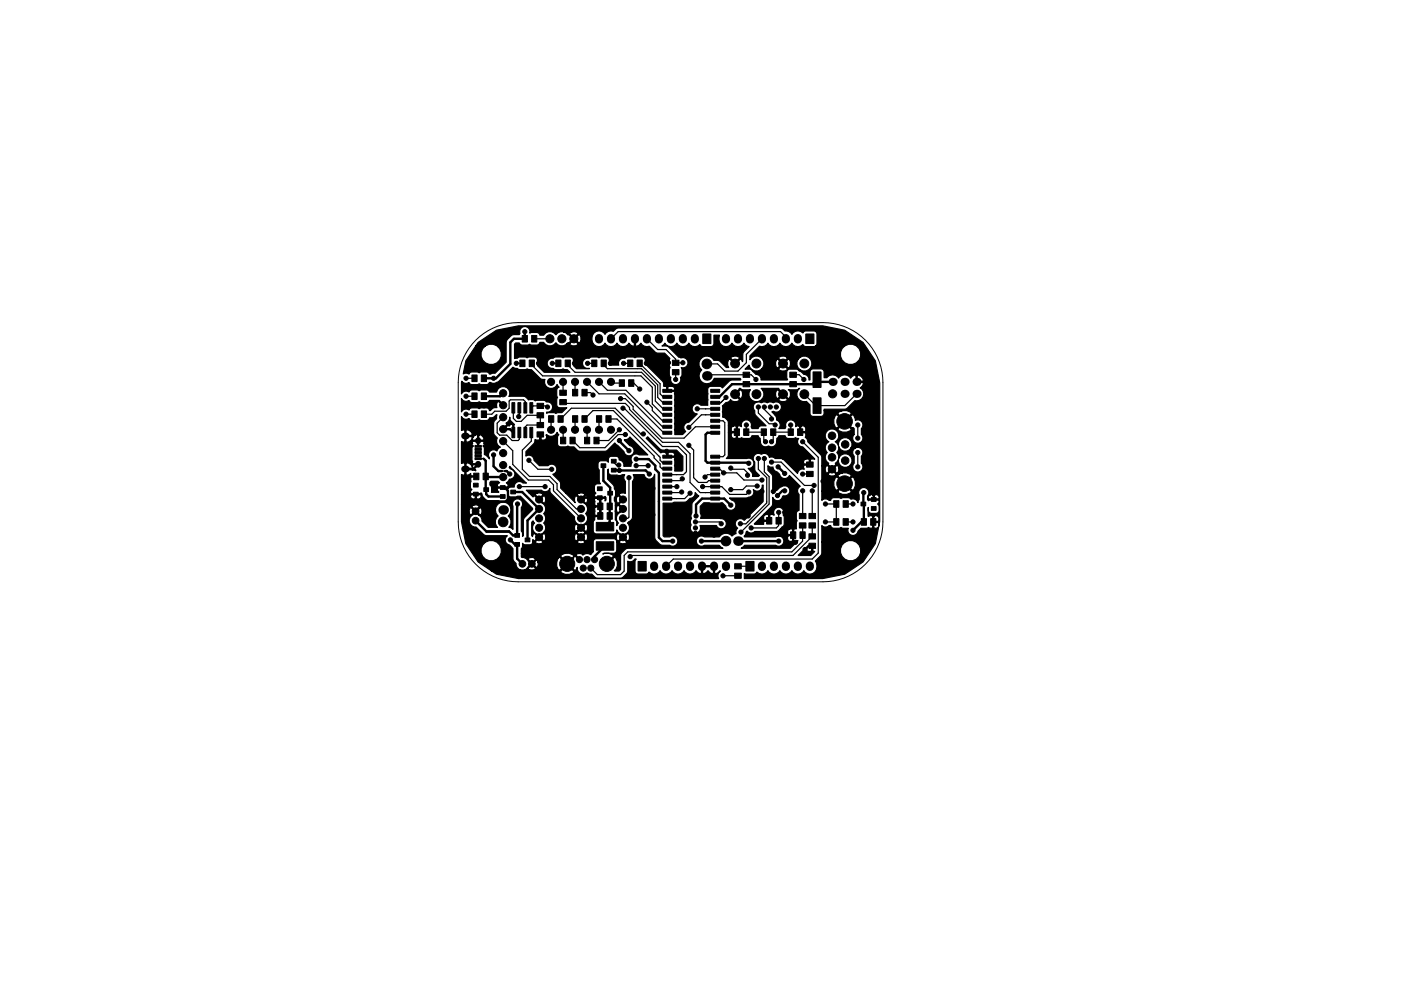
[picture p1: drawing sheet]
<svg xmlns="http://www.w3.org/2000/svg" width="297mm" height="210mm" viewBox="0 0 297 210" stroke-linecap="round" stroke-linejoin="round" font-family="sans-serif">
<path d="M100.9 72.2a12.7 12.7 0 0 1 9-3.8h64.6a12.7 12.7 0 0 1 12.7 12.7v29.6a12.7 12.7 0 0 1-12.7 12.7h-64.6a12.7 12.7 0 0 1-12.7-12.7v-29.6a12.7 12.7 0 0 1 3.7-8.9z" fill="none" stroke="#000" stroke-width=".21"/>
<path d="M101.4 93.4v.2M101.4 98.4v.2" fill="none" stroke="#000" stroke-width="1.3"/>
<g fill="#000" stroke="#000" stroke-width=".21">
<path d="M110.7 71.2h1.1v1.4h-1.1zM110.2 76.4h1.1v1.4h-1.1zM112.7 71.2h1.1v1.4h-1.1zM112.2 76.4h1.1v1.4h-1.1zM117.8 76.4h1.1v1.4h-1.1zM119.8 76.4h1.1v1.4h-1.1zM125.5 76.4h1.1v1.4h-1.1zM127.4 76.4h1.1v1.4h-1.1zM133.1 76.4h1.1v1.4h-1.1zM135.1 76.4h1.1v1.4h-1.1zM142.6 78.4h1.4v1.1h-1.4zM142.6 76.4h1.4v1.1h-1.4z"/>
<path d="M149 70.9h1.7v2h-1.7zM170.8 70.9h1.8v2h-1.8zM100.1 87.2h1.1v1.4h-1.1zM100.1 83.4h1.1v1.4h-1.1zM100.1 79.6h1.1v1.4h-1.1zM102 87.2h1.1v1.4h-1.1zM102 83.4h1.1v1.4h-1.1zM102 79.6h1.1v1.4h-1.1zM100.7 95.8h1.4v.4h-1.4zM100.7 95.2h1.4v.4h-1.4zM100.7 94.5h1.4v.4h-1.4zM100.7 96.5h1.4v.4h-1.4z"/>
<path d="M100.7 97.1h1.4v.4h-1.4zM108.5 90.7h.6v2.2h-.6zM108.5 85.4h.6v2.2h-.6zM109.8 90.7h.6v2.2h-.6zM109.8 85.4h.6v2.2h-.6zM111.1 90.7h.6v2.2h-.6zM111.1 85.4h.6v2.2h-.6zM112.3 90.7h.7v2.2h-.7zM112.3 85.4h.7v2.2h-.7zM113.9 87.6h1.4v1.1h-1.4zM113.9 85.6h1.4v1.1h-1.4zM113.9 91.6h1.4v1.1h-1.4z"/>
<path d="M113.9 89.6h1.4v1.1h-1.4zM116.3 88.2h1.1v1.4h-1.1zM118.3 88.2h1.1v1.4h-1.1zM118.7 82.8h1.4v1.1h-1.4zM118.7 84.8h1.4v1.1h-1.4zM118.8 92.8h1.1v1.4h-1.1zM120.8 92.8h1.1v1.4h-1.1zM121.4 82.6h1.1v1.4h-1.1zM121.4 88.2h1.1v1.4h-1.1zM123.4 82.6h1.1v1.4h-1.1zM123.4 88.2h1.1v1.4h-1.1zM123.9 92.8h1.1v1.4h-1.1z"/>
<path d="M125.9 92.8h1.1v1.4h-1.1zM126.5 88.2h1.1v1.4h-1.1zM127.4 98.4h1v.8h-1zM128.5 88.2h1.1v1.4h-1.1zM129.6 99.4h1v.8h-1zM129.6 97.4h1v.8h-1zM131.3 80.6h1.1v1.4h-1.1zM133.3 80.6h1.1v1.4h-1.1zM140.5 99.1h1.9v.7h-1.9zM140.5 97.8h1.9v.7h-1.9zM140.5 96.6h1.9v.6h-1.9zM140.5 91.5h1.9v.6h-1.9z"/>
<path d="M140.5 90.2h1.9v.7h-1.9zM140.5 89h1.9v.6h-1.9zM140.5 87.7h1.9v.6h-1.9zM140.5 86.4h1.9v.7h-1.9zM140.5 85.1h1.9v.7h-1.9zM140.5 83.9h1.9v.6h-1.9zM140.5 82.6h1.9v.6h-1.9zM150.7 96.6h1.9v.6h-1.9zM150.7 97.8h1.9v.7h-1.9zM150.7 99.1h1.9v.7h-1.9zM150.7 82.6h1.9v.6h-1.9zM150.7 83.9h1.9v.6h-1.9z"/>
<path d="M150.7 85.1h1.9v.7h-1.9zM150.7 86.4h1.9v.7h-1.9zM150.7 87.7h1.9v.6h-1.9zM150.7 89h1.9v.6h-1.9zM150.7 90.2h1.9v.7h-1.9zM150.7 91.5h1.9v.6h-1.9zM155.7 91h1.1v1.4h-1.1zM157.7 91h1.1v1.4h-1.1zM157.5 81h1.4v1.1h-1.4zM157.5 79h1.4v1.1h-1.4zM161.4 91h1.1v1.4h-1.1zM163.4 91h1.1v1.4h-1.1z"/>
<path d="M167.1 91h1.1v1.4h-1.1zM167.4 81h1.4v1.1h-1.4zM167.4 79h1.4v1.1h-1.4zM169.1 91h1.1v1.4h-1.1zM171 98h1.4v1.1h-1.4zM172.4 84.4h1.7v3.3h-1.7zM172.4 78.9h1.7v3.3h-1.7zM100.4 102.5h1v.8h-1zM100.4 104.4h1v.8h-1zM100.4 100.4h1.1v1.4h-1.1zM102.4 100.4h1.1v1.4h-1.1zM102.6 103.5h1v.8h-1z"/>
<path d="M106.1 103h1v.8h-1zM106.1 104.9h1v.8h-1zM108.3 104h1v.8h-1zM109.1 113.2h1v.8h-1zM109.1 115.1h1v.8h-1zM111.3 114.1h1v.8h-1zM126.4 114.9h3.7v1.8h-3.7zM126.4 110.8h3.7v1.8h-3.7zM126.7 103.3h1v.8h-1zM126.7 105.2h1v.8h-1zM126.7 108.8h1.1v1.4h-1.1zM126.7 106.7h1.1v1.4h-1.1z"/>
<path d="M128.7 108.8h1.1v1.4h-1.1zM128.7 106.7h1.1v1.4h-1.1zM128.9 104.2h1v.8h-1zM140.5 105.5h1.9v.6h-1.9zM140.5 104.2h1.9v.6h-1.9zM140.5 102.9h1.9v.7h-1.9zM140.5 101.7h1.9v.6h-1.9zM140.5 100.4h1.9v.6h-1.9zM150.7 100.4h1.9v.6h-1.9zM150.7 101.7h1.9v.6h-1.9zM150.7 102.9h1.9v.7h-1.9zM150.7 104.2h1.9v.6h-1.9z"/>
<path d="M150.7 105.5h1.9v.6h-1.9zM155.8 119.6h1.4v1.1h-1.4zM162.5 109.8h1.1v1.4h-1.1zM164.5 109.8h1.1v1.4h-1.1zM167.6 112.8h1.1v1.4h-1.1zM169.6 112.8h1.1v1.4h-1.1zM169.5 110.9h1.4v1.1h-1.4zM169.5 108.9h1.4v1.1h-1.4zM171.5 108.9h1.4v1.1h-1.4zM171.5 110.9h1.4v1.1h-1.4zM171.5 113.3h1.4v1.1h-1.4zM171.5 115.3h1.4v1.1h-1.4z"/>
<path d="M171 100h1.4v1.1h-1.4zM176.8 106.2h1.1v1.4h-1.1zM176.8 110h1.1v1.4h-1.1zM178.8 106.2h1.1v1.4h-1.1zM178.8 110h1.1v1.4h-1.1zM182.5 106.5h1.1v.8h-1.1zM182.6 110h1.1v1.4h-1.1zM184.6 110h1.1v1.4h-1.1zM184.7 107.5h1.1v.8h-1.1zM184.7 105.6h1.1v.8h-1.1zM135.3 119.1h1.7v2.1h-1.7zM155.8 121.6h1.4v1.1h-1.4z"/>
<path d="M158.1 119.1h1.8v2.1h-1.8z"/>
<circle cx="109.5" cy="77.1" r=".44"/>
<circle cx="111.3" cy="70.4" r=".44"/>
<circle cx="114.2" cy="77.1" r=".44"/>
<circle cx="116.6" cy="71.9" r=".86"/>
<circle cx="117.1" cy="77.1" r=".44"/>
<circle cx="119.1" cy="71.9" r=".86"/>
<circle cx="121.7" cy="71.9" r=".86"/>
<circle cx="121.8" cy="77.1" r=".44"/>
<circle cx="124.6" cy="77.1" r=".44"/>
<circle cx="129.4" cy="77.1" r=".44"/>
<circle cx="132.2" cy="77.1" r=".44"/>
<circle cx="137" cy="77.1" r=".44"/>
<circle cx="141.7" cy="77" r=".44"/>
<circle cx="144.8" cy="77" r=".44"/>
<circle cx="149.9" cy="77.2" r="1.02"/>
<circle cx="155.9" cy="77.1" r=".94"/>
<circle cx="160.4" cy="77.1" r=".94"/>
<circle cx="166" cy="77.1" r=".94"/>
<circle cx="170.5" cy="77.1" r=".94"/>
<circle cx="98.8" cy="84.1" r=".44"/>
<circle cx="98.8" cy="80.3" r=".44"/>
<circle cx="98.8" cy="87.9" r=".44"/>
<circle cx="102.6" cy="82.2" r=".44"/>
<circle cx="102.6" cy="86.1" r=".44"/>
<circle cx="104.6" cy="96.5" r=".44"/>
<circle cx="104.6" cy="80.3" r=".44"/>
<circle cx="106.7" cy="98.7" r=".76"/>
<circle cx="106.7" cy="93.6" r=".76"/>
<circle cx="106.7" cy="83.4" r=".76"/>
<circle cx="106.7" cy="86" r=".76"/>
<circle cx="106.7" cy="96.1" r=".76"/>
<circle cx="106.7" cy="88.5" r=".76"/>
<circle cx="106.7" cy="91.1" r=".76"/>
<circle cx="110" cy="88.4" r=".44"/>
<circle cx="112.1" cy="97.7" r=".44"/>
<circle cx="114.6" cy="98" r=".44"/>
<circle cx="116.1" cy="86.4" r=".44"/>
<circle cx="116.8" cy="91.2" r=".75"/>
<circle cx="116.8" cy="81" r=".75"/>
<circle cx="117" cy="99.6" r=".44"/>
<circle cx="119.4" cy="91.2" r=".75"/>
<circle cx="119.4" cy="81" r=".75"/>
<circle cx="121.9" cy="91.2" r=".75"/>
<circle cx="121.9" cy="81" r=".75"/>
<circle cx="122.3" cy="99.7" r=".44"/>
<circle cx="124.5" cy="91.2" r=".75"/>
<circle cx="124.5" cy="81" r=".75"/>
<circle cx="125.7" cy="83.8" r=".44"/>
<circle cx="127" cy="81" r=".75"/>
<circle cx="127" cy="91.2" r=".75"/>
<circle cx="129.5" cy="91.2" r=".75"/>
<circle cx="129.5" cy="81" r=".75"/>
<circle cx="131.2" cy="98.7" r=".44"/>
<circle cx="131.3" cy="99.8" r=".44"/>
<circle cx="131.3" cy="93.5" r=".44"/>
<circle cx="131.3" cy="91.2" r=".44"/>
<circle cx="131.6" cy="84.6" r=".44"/>
<circle cx="132.1" cy="86.6" r=".44"/>
<circle cx="132.6" cy="92.2" r=".44"/>
<circle cx="133.4" cy="95.6" r=".44"/>
<circle cx="134.9" cy="97.4" r=".44"/>
<circle cx="134.9" cy="98.8" r=".44"/>
<circle cx="135.6" cy="82.5" r=".44"/>
<circle cx="136.4" cy="92.1" r=".44"/>
<circle cx="137.2" cy="85.3" r=".44"/>
<circle cx="137.4" cy="98.8" r=".44"/>
<circle cx="141.4" cy="95.8" r=".44"/>
<circle cx="143.3" cy="80.5" r=".44"/>
<circle cx="146.1" cy="90.7" r=".44"/>
<circle cx="146.1" cy="94.5" r=".44"/>
<circle cx="147.8" cy="86.7" r=".44"/>
<circle cx="153.9" cy="84.3" r=".44"/>
<circle cx="154.9" cy="99.3" r=".44"/>
<circle cx="155.9" cy="83.6" r=".94"/>
<circle cx="156.8" cy="96" r=".44"/>
<circle cx="158.2" cy="90.2" r=".44"/>
<circle cx="158.8" cy="98.3" r=".44"/>
<circle cx="160.3" cy="80.5" r=".44"/>
<circle cx="160.4" cy="83.6" r=".94"/>
<circle cx="160.8" cy="86.4" r=".44"/>
<circle cx="160.8" cy="97.3" r=".44"/>
<circle cx="162.1" cy="97.3" r=".44"/>
<circle cx="162.1" cy="86.4" r=".44"/>
<circle cx="162.3" cy="93.7" r=".44"/>
<circle cx="163.3" cy="86.4" r=".44"/>
<circle cx="163.6" cy="98" r=".44"/>
<circle cx="163.6" cy="88.9" r=".44"/>
<circle cx="163.6" cy="93.7" r=".44"/>
<circle cx="164.3" cy="90.2" r=".44"/>
<circle cx="164.6" cy="86.4" r=".44"/>
<circle cx="165" cy="99.1" r=".44"/>
<circle cx="165.2" cy="93.5" r=".44"/>
<circle cx="166" cy="83.6" r=".94"/>
<circle cx="167.6" cy="90.2" r=".44"/>
<circle cx="170.2" cy="93.7" r=".44"/>
<circle cx="170.4" cy="80.5" r=".44"/>
<circle cx="170.5" cy="83.6" r=".94"/>
<circle cx="176.4" cy="92.5" r=".79"/>
<circle cx="176.4" cy="97" r=".79"/>
<circle cx="176.4" cy="99.6" r=".79"/>
<circle cx="176.4" cy="95" r=".79"/>
<circle cx="176.5" cy="83.6" r=".86"/>
<circle cx="179.1" cy="89.4" r="1.65"/>
<circle cx="179.2" cy="94.3" r=".79"/>
<circle cx="179.2" cy="97.7" r=".79"/>
<circle cx="181.9" cy="99.1" r=".44"/>
<circle cx="181.9" cy="90.2" r=".44"/>
<circle cx="181.9" cy="93" r=".44"/>
<circle cx="181.9" cy="96" r=".44"/>
<circle cx="100.8" cy="110.5" r=".71"/>
<circle cx="100.8" cy="108.5" r=".71"/>
<circle cx="106.7" cy="110.7" r="1.02"/>
<circle cx="106.7" cy="101.2" r=".76"/>
<circle cx="108.1" cy="100.6" r=".44"/>
<circle cx="108.2" cy="114.5" r=".44"/>
<circle cx="109.7" cy="106.9" r=".44"/>
<circle cx="110.1" cy="103.2" r=".44"/>
<circle cx="110.8" cy="119.6" r=".71"/>
<circle cx="112.8" cy="119.6" r=".71"/>
<circle cx="114.3" cy="112" r=".75"/>
<circle cx="114.3" cy="108" r=".75"/>
<circle cx="114.3" cy="110" r=".75"/>
<circle cx="114.3" cy="114" r=".75"/>
<circle cx="114.3" cy="106" r=".75"/>
<circle cx="115.6" cy="103.2" r=".44"/>
<circle cx="120.3" cy="119.6" r="1.6"/>
<circle cx="122.9" cy="118.7" r=".65"/>
<circle cx="123.2" cy="112" r=".75"/>
<circle cx="123.2" cy="108" r=".75"/>
<circle cx="123.2" cy="110" r=".75"/>
<circle cx="123.2" cy="114" r=".75"/>
<circle cx="123.2" cy="106" r=".75"/>
<circle cx="124.5" cy="118.7" r=".65"/>
<circle cx="126.1" cy="118.7" r=".65"/>
<circle cx="128.7" cy="119.6" r="1.6"/>
<circle cx="132.1" cy="112" r=".75"/>
<circle cx="132.1" cy="108" r=".75"/>
<circle cx="132.1" cy="110" r=".75"/>
<circle cx="132.1" cy="114" r=".75"/>
<circle cx="132.1" cy="106" r=".75"/>
<circle cx="133.4" cy="101.3" r=".44"/>
<circle cx="133.6" cy="118.1" r=".44"/>
<circle cx="137.7" cy="100.6" r=".44"/>
<circle cx="138.4" cy="109.2" r=".44"/>
<circle cx="138.4" cy="103.6" r=".44"/>
<circle cx="142.6" cy="114.8" r=".44"/>
<circle cx="143.5" cy="103.2" r=".44"/>
<circle cx="144.5" cy="104.4" r=".44"/>
<circle cx="144.7" cy="101.6" r=".44"/>
<circle cx="146.3" cy="104.6" r=".44"/>
<circle cx="147.4" cy="110.7" r=".44"/>
<circle cx="147.4" cy="113.2" r=".44"/>
<circle cx="147.4" cy="112" r=".44"/>
<circle cx="147.6" cy="109.5" r=".44"/>
<circle cx="148.7" cy="114.8" r=".44"/>
<circle cx="149" cy="103.2" r=".44"/>
<circle cx="149.5" cy="101.2" r=".44"/>
<circle cx="151.4" cy="113.5" r=".44"/>
<circle cx="152.9" cy="111.1" r=".44"/>
<circle cx="153.4" cy="100.3" r=".44"/>
<circle cx="153.9" cy="114.8" r="1.02"/>
<circle cx="154.9" cy="103.9" r=".44"/>
<circle cx="154.9" cy="107.2" r=".44"/>
<circle cx="157" cy="111.1" r=".44"/>
<circle cx="157.1" cy="112.9" r=".44"/>
<circle cx="158.5" cy="100.8" r=".44"/>
<circle cx="158.6" cy="109.5" r=".44"/>
<circle cx="158.8" cy="104.4" r=".44"/>
<circle cx="159.3" cy="112" r=".44"/>
<circle cx="160.5" cy="103.1" r=".44"/>
<circle cx="161.5" cy="104.3" r=".44"/>
<circle cx="161.5" cy="101.8" r=".44"/>
<circle cx="164" cy="104.3" r=".44"/>
<circle cx="164.8" cy="105.2" r=".44"/>
<circle cx="165.1" cy="108.7" r=".44"/>
<circle cx="165.1" cy="114.8" r=".44"/>
<circle cx="166.4" cy="100.5" r=".44"/>
<circle cx="166.4" cy="102.6" r=".44"/>
<circle cx="166.4" cy="108.7" r=".44"/>
<circle cx="166.4" cy="104.1" r=".44"/>
<circle cx="168.7" cy="115.1" r=".44"/>
<circle cx="170.2" cy="100.6" r=".44"/>
<circle cx="170.2" cy="104.1" r=".44"/>
<circle cx="170.7" cy="116.6" r=".44"/>
<circle cx="172.2" cy="104.1" r=".44"/>
<circle cx="172.6" cy="103" r=".44"/>
<circle cx="174.5" cy="102.1" r=".44"/>
<circle cx="175" cy="110.7" r=".44"/>
<circle cx="175" cy="106.9" r=".44"/>
<circle cx="179.1" cy="102.6" r="1.65"/>
<circle cx="180.8" cy="112.5" r=".44"/>
<circle cx="180.8" cy="110.7" r=".44"/>
<circle cx="180.8" cy="106.9" r=".44"/>
<circle cx="183.1" cy="104.5" r=".44"/>
<circle cx="123.7" cy="120.5" r=".65"/>
<circle cx="125.3" cy="120.5" r=".65"/>
<circle cx="153.3" cy="122.2" r=".44"/>
</g>
<path d="M98.5 92.5h.4M98.5 99.5h.4" fill="none" stroke="#000" stroke-width="1.4"/>
<g fill="#000">
<circle cx="149.9" cy="79.8" r="1.02"/>
<circle cx="176.5" cy="81" r=".86"/>
<circle cx="179.1" cy="83.6" r=".86"/>
<circle cx="179.1" cy="81" r=".86"/>
<circle cx="181.6" cy="83.6" r=".86"/>
<circle cx="181.6" cy="81" r=".86"/>
<circle cx="106.7" cy="108.2" r="1.02"/>
<circle cx="156.5" cy="114.8" r="1.02"/>
</g>
<g fill="none" stroke="#000" stroke-width="1.7">
<path d="M127 71.7v.3M129.5 71.7v.3M132.1 71.7v.3M134.6 71.7v.3M137.2 71.7v.3M139.7 71.7v.3M142.2 71.7v.3M144.8 71.7v.3M147.3 71.7v.3M153.9 71.7v.3M156.5 71.7v.3M159 71.7v.3"/>
<path d="M161.5 71.7v.3M164.1 71.7v.3M166.6 71.7v.3M169.2 71.7v.3M138.7 120v.3M141.2 120v.3M143.8 120v.3M146.3 120v.3M148.8 120v.3M151.4 120v.3M153.9 120v.3M161.5 120v.3"/>
<path d="M164.1 120v.3M166.6 120v.3M169.2 120v.3M171.7 120v.3"/>
</g>
<g fill="none" stroke="#000" stroke-width=".51">
<path d="M111.3 70.4v1.5h-2.3l-.8 .7v4.6l-3 3.1h-2.6M101.4 98.5l-1 1h-1.7M101.4 93.5v.9M102.5 97.3l.5 .5 .1 7.1 .5 .4h3M104.6 96.5v2.4l1.1 1h.7M106.7 91.1h1.4l.7 .7M106.7 83.4l-.7 .7h-3.4M107.1 99.9h.3l.7 .7M114.6 92.2v5.8M127.9 98.8v3.2l1.5 1.5-.1 7.2-1 1M130.1 99.8h6.8l.8 .8M131.3 93.5l2 2.1"/>
<path d="M134.9 97.4h2.6l1.4 1.4v.8l.8 .7v13.7l.8 .8h2.1M141.4 95.8l.1 .1v1M151.6 91.8h-1.6l-.4 .4v5.6l.4 .4h8.6l.1 .1M165 99.1l1.4 1.4M173.3 81l-.5 .5M176.5 81h-2.8l-.5-.4-.9 .9h-17.1l-2.7 2.7h-.9M103 101.1l.1 .1h3.6l-.1-.1M106.6 103.4h.4l.7 .7v1.8l-.5 .5h-4.3l-2.1 2.1M108.2 114.5l1 1h.4v3l1.2 1.1M108.8 104.4h1.9l3.6 3.6-2.5 2.4v4.1M109.7 106.9l-.1 6.7h-.8l-.9-.8h-4.8l-2.3-2.3M123.2 106l.4-.4h3.6l.1 3.9"/>
<path d="M128.3 115.8l-2.2 2.2v.7M147.4 113.2h3.6l.4 .3M148.7 114.8h5.2M154.9 107.2l-1.4-1.4h-4.7l-1.2 1.3v2.4M156.5 114.8h8.6M161.5 104.3h-.3l-2.6 2.5v2.7M166.4 102.6h-.8l-1.6 1.7M166.4 104.1h-.5l-1.1 1.1M172.2 115.8h-.7l-.8 .8M183.1 104.5l.1 6.2h-.6l-1.8 1.8"/>
</g>
<g fill="none" stroke="#000" stroke-width=".25">
<path d="M109.5 77.1h1.3M111.3 70.4h.1M112.8 77.1v.3l2.3 2.4h20.8l2.4 2.4v3.5l2.3 2.3h.9M113.3 71.9h3.3M117.1 77.1h1.3M120.4 77.4l1.5 1.6h14.1l2.9 2.9v3.2l1.7 1.6h.9M120.4 77.1v.6M124.6 77.1h1.4M128 77.1v.3l.8 .8h7.2l3.4 3.5v2.6l1.2 1.2h.9M129.5 71.9l1.6-1.5h34.4l1.1 1.1v.4M132.2 77.1h1.4M135.6 77.7v-.6l4.4 4.3v2.2l.6 .6h.9"/>
<path d="M137.2 71.9l2.2 2.3h1.8l2.1 2v.8h1.5M137.2 71.9h.1M143.3 79v1.5M144.8 77h.1M149.9 79.8l.2-.3h9.2l1 1M150.4 79.5l-.3 .3M161.5 71.9l-3.3 3.3v1.8l-1.7 1.7h-2.8l-1.6-1.5h-2.2M168.1 79.5h1.3l1 1M98.8 87.9h1.8M98.8 84.1h1.8M98.8 80.3h1.8M101.4 97.3h1.1l.5 .5"/>
<path d="M101.4 94.4v.3M106.4 99.9h.7M106.7 93.6l2 2v2.9l3.3 3.3h4.3l1 1.1v1.2l5.9 5.9M106.7 93.6v.1M106.7 93.6h.4M106.7 83.4l-.7 .7M106.8 88.5l-1.4 1.3v2l.5 .5h1.5l1.2 1.2h1.3l.2-.3v-1.4M108.8 86.5v2.3l.7 .6h1l1.3-1.3h2.8v2.1h-2.9l-.3 .3v1.3M110.1 86.5v1.8l-.1 .1M111.4 86.5v-1.3l-.4-.4h-2.8l-.3 .3v1.5l-.6 .6h-2.4l-.6 .7h-1.7M112.1 97.7l1.9 1.9h3M112.6 91.8v1.8l-1.9 1.9v4.1l1.6 1.5h4.3l1.5 1.5v1.3l4.1 4.1h1"/>
<path d="M116.1 86.4l-.3-.3h-2.7l-.5 .4M116.9 88.9l-.1 2.3M119.1 88.9h-.2l2.2-2.3h9.3l5.5 5.5h.5M119.4 81v2.3M119.4 85.3l.3 .3h12.9l.9 .9v.4l7 6.9h3.4l2.4 2.5v6.1l2.2 2.1h3.1M119.4 91.2v2.3M121.9 81v2.3M121.9 88.9v2.3M123.9 83.3h1.3l.5 .5M124 88.9l1.7-1.8h4.3l10 9.9v.7l.5 .5h1M124.5 91.2v2.3M124.5 81l2.5 2.6h5.5l8.2 8.2h.8"/>
<path d="M127 88.9v2.3M127 81l1.8 1.8h3.9l7.8 7.7h1M127 88.9h.1M127.9 98.8l.4 .3M129 88.9h1.8l7.9 7.9v.3l1.3 1.3v.7l.3 .3h1.2M129.5 81l.3 .3h2M130.1 97.8v.3l.6 .6h.5M131.3 99.8h.1M131.3 91.2l-2.3 2.3h-2.5M131.6 84.6h1l1.6 1.6v.7l6.1 6.1h4.7l2.4-2.5h4.2M132.1 86.6h.2l8.2 8.1h3.3l1.7 1.8v3.6l-.6 .6h-3.4M132.6 92.2h-1.5l-2.8 2.8h-5.4l-1.5-1.5"/>
<path d="M133.8 81.3h.6l1.2 1.2M134.9 98.8h2.5M137.2 85.3l1.1 1.2v.6l2.2 2.2h1M146 94.5l1.1 1v5.8l1 1.1h1.8l.3-.4h1.4M147.8 86.7h3.8M151.6 89.3h1.7l.4 .4v6.8l-.4 .4h-1.7M151.6 99.4l.2 .2h.9l.7 .7h2.8l1.5 1.5h3.8M151.6 88h-2.9l-2.7 2.7M153.9 84.3l-1.1 1.2h-1.2M154.9 99.3l.3 .3h2.5l.8 .7v.5M158.2 90.2v1.5h3.7v1.7l.4 .3M158.2 81.5h.6"/>
<path d="M158.2 90.2h.1M160.8 97.3v2.3l1.8 1.7v5.4l-4.5 4.4h-1.1M160.8 86.4v1.2l2.3 2.3h1l.2 .3M162.1 86.4v.5l1.5 1.5v.5M162.1 97.3v2.8l1 1v5.8l-6 6M163.6 98h2l5 5h2M167.6 90.2h.1M167.7 90.2v1.5h-3.8v1.7l-.3 .3M168.1 81.5h.6M170.2 93.7l3.3 3.3v20.3l-1.3 1.3h-29.5l-1.5 1.5M173.2 86.3l.1 .3M173.3 81l-.5 .5"/>
<path d="M181.6 83.6l-2.5 2.5h-6.1l-2.5-2.5M181.9 90.2v2.8M181.9 96v3.1M103 103.8l.1 .1M106.6 101.1l.1 .1M106.6 103.4h.1M109.7 106.9l-.1 .1M110.1 103.2h5.5M127 109.5h.3M127.2 105.6l.1 .1M128.3 111.5v.2M129.4 104.6l-.1 .1"/>
<path d="M133.3 101.3v8.4l-.2 .3h-1M141.5 103.2h2M144.5 104.4l-.1 .1h-2.9M144.7 101.6l-.4 .4h-2.8M146.3 104.6l-1.1 1.2h-3.7M147.4 110.7h5.1l.4 .4M149 103.2h4l1.7 1.7h3.5l.5-.5M151.6 100.7h-1.6l-.5 .5M157.2 112.8h.1M160.5 103.1h-2.3l-.7 .8h-2.8M165.1 108.7v2.8l-.5 .5h-5.3M165.4 110l-.6 .5"/>
<path d="M168.2 113.5v1.1l.5 .5M170.2 111.5v3.3l-2.3 2.3h-34.8l-.8 .8v3.3l-.7 .7h-5l-1.3-1.4M170.2 104.1v5.4M171.7 100.6h-1.5M172.2 113.8h.1M172.2 113.8l-4.1 4.1h-34.2l-.3 .2M172.2 104.1v5.4M172.2 111.5v2.3M175 106.9h2.3v3.8h-2.3M179.3 110.7h1.5M179.3 106.9h1.5M182.6 110.7h.6"/>
<path d="M183.1 106.9l.1 .1M153.3 122.2h3.2M153.3 122.2h.1M156.5 120.1v.1M156.5 120.1h2.5"/>
</g>
<path d="M97.9 80.9a1.08 1.08 0 0 0 1.5 .2l.2 .3a2.17 2.17 0 0 0 1.8 .2l.2-.2a2.18 2.18 0 0 0 1.8 .2l.4-.5a1.74 1.74 0 0 0 2-.2l3-3 1 .3a2.17 2.17 0 0 0 1.8 .2l.2-.2 .9 .2 1.8 1.9 .3 .2h.8a1.39 1.39 0 0 0 .7 1.8 1.39 1.39 0 0 0 1.8-.7l.5 .6-.4 .1a2.17 2.17 0 0 0-.1 1.8l.1 .2a2.18 2.18 0 0 0-.1 1.8l.6 .4h1.5l-1.1 1h-.8a.64 .64 0 0 1-.9 0h-1.1l-.4 .2v-.3a1.1 1.1 0 0 0 1.3-1.1 1.1 1.1 0 0 0-1.4-1l-.5-.4h-1.4l-.4 .2-.5-.3-1 .1-.5-.6-.5-.2h-3.1a1.42 1.42 0 0 0-.7-2 1.42 1.42 0 0 0-1.9 1.1h-1.5l-.2-.3a2.17 2.17 0 0 0-1.8-.1l-.2 .1a2.18 2.18 0 0 0-1.8-.1l-.4 .4a1.07 1.07 0 0 0-1.6 .4zM101.4 72.7l3.9-2.6 4.6-1h64.5l4.7 1 3.9 2.6 2.6 3.9 .9 4.6v29.5l-.9 4.6-2.6 3.9-3.9 2.6-4.7 1h-16.6v-1.1l2.1 .1 .4-.2 .2-.2a1.46 1.46 0 0 0 2.3-.3 1.45 1.45 0 0 0 2.6 0 1.45 1.45 0 0 0 2.5 0 1.45 1.45 0 0 0 2.5 0 1.51 1.51 0 0 0 1.9 .6 1.51 1.51 0 0 0 .9-1.7l-.3-1 1.3-1.4v-2.6h4.9a2.18 2.18 0 0 0 0 3.6 2.18 2.18 0 0 0 3.4-1.3 2.18 2.18 0 0 0-2.6-2.6l-.8 .3h-4.9v-3.5l.2 .2a1.05 1.05 0 0 0 1.4-.2h.3l.4 .5a2.19 2.19 0 0 0 1.8-.1l.5 .2h1.1a1.09 1.09 0 0 0 .6 1.5 1.09 1.09 0 0 0 1.4-.9l.6-.6h1.2l.5-.2 .7 .2 .1-.2v-1h.3v1l.1 .2a.7 .7 0 0 0 .9-.5v-.6l-.1-.1h-1.2v-1.3l-.1-.2h.5l-.1 .2v1h.9l.1-.1-.1-.8a2.3 2.3 0 0 0-2-.1l-.2-.1 .1-1.9v.7a.65 .65 0 0 0 .6 .6h1.3l.3-.4a1.47 1.47 0 0 0-.2-1.6l.3-.4-.2-.4h-1.9l-.2 .1-.2-.2v-.8l.2-.3h.5l-.2 .1a.5 .5 0 0 0-.1 .8h.8v-.7l-.1-.2h.5h-.5h.5l-.1 .2v.7h.8l.2-.1a.67 .67 0 0 0-.9-.8h-1.4l.1-.2a1.09 1.09 0 0 0-1.2-1.3 1.09 1.09 0 0 0-.8 1.6v1l-.3 .7-.1-.4a1.05 1.05 0 0 0-1.4-.4l-.3-.3a2.19 2.19 0 0 0-1.8 .2 2.18 2.18 0 0 0-1.8-.2l-.4 .6h-.3a1.03 1.03 0 0 0-1.6 0v-2h3.4a1.81 1.81 0 0 0 2.9 0l-.2-.1h.4a1.81 1.81 0 0 0 0-2.9l-1.5 1.4h-.3l-.2-.2h.4l1.4-1.4-.2-.3-.8-.4h-1.9l.2-.5v-.5h3l.1 .4a1.09 1.09 0 0 0 1.7 .2 1.09 1.09 0 0 0 0-1.6v-1.5l.2-.2a1.1 1.1 0 0 0-.2-1.4 1.1 1.1 0 0 0-1.3-.1h-.9l.2-.5a1.45 1.45 0 0 0-1.4-1.8 1.45 1.45 0 0 0-1.4 1.8l-.2-.4-.5-.5 .5-.4 .2-.6v-.5h3.3a1.09 1.09 0 0 0 0 1.5 1.09 1.09 0 0 0 1.5 0 1.09 1.09 0 0 0 0-1.5v-1.3l.2-.1a1.09 1.09 0 0 0-.1-1.4 1.09 1.09 0 0 0-1.3-.2l-.4-1.1-.3-.1-1.5 1.4h-.3l-1.5-1.4a1.81 1.81 0 0 0 0 2.8l1.5-1.4h.3h-.3h.3l1.5 1.4h-.4l-1.2-1.2-1.5 1.4a1.81 1.81 0 0 0 2.9 0l-.2-.2 .6-.1 .2 .2v1.3h-3.3a1.45 1.45 0 0 0-2.3-.9 1.45 1.45 0 0 0 .2 2.4 1.4 1.4 0 0 0-.3 2.3 1.4 1.4 0 0 0 .3 2.3l-.1 .3 .8 .8 .8-.8-.1-.3 .5-.5 .2-.3v.5a1.45 1.45 0 0 0 2.1 1 1.45 1.45 0 0 0 .2-2.3 1.45 1.45 0 0 0-2.3 .6v-.6l-.4-.7 .4-.7v-.6a1.43 1.43 0 0 0 1.2 1 1.43 1.43 0 0 0 1.4-.6h.9h-.9h.9l-.4 .3a1.05 1.05 0 0 0 .2 1.4v1.5l-.3 .5v.5h-3l-.1-.5-.3-.1-.8 .9 .8 .8 1.2-.1h-1h1l-.8 .4h-.6l-.8-1-.8 .9 .1 .2a1.11 1.11 0 0 0 1.5-.1h.6h-.6h.6l-.2 .3 1.5 1.4h-.4l-1.3-1.2-.3 .1a1.93 1.93 0 0 0 .3 2.8l1.5-1.5h.3h-.3h.3l1.5 1.5h-.4l-1.2-1.3-1.5 1.4h-3.4v-5.4h1l-.2 .5 .2 1 .2 .1 .8-.8-.8-.9-1.2 .1v-1.8l-.2-.5-2.7-2.8-.2-.6-.4-.3 .1-.8-.1-.2h-1.2v-1.3l-.1-.1h.5l-.1 .1v1.1h.9l.1-.2v-.5a.7 .7 0 0 0-.9-.5 1.36 1.36 0 0 0-1.2 .1 1.09 1.09 0 0 0-1.1-1.4 1.09 1.09 0 0 0-1 1.5l-.1 .3h-1.4a1.06 1.06 0 0 0-.5-1.8 1.87 1.87 0 0 0-.9-1.7l.3-.2a1.11 1.11 0 0 0 1.7-.9 1.11 1.11 0 0 0-1.8-.9 1.21 1.21 0 0 0-1.2 0 1.21 1.21 0 0 0-1.3 0 1.09 1.09 0 0 0-1.5 .2 1.09 1.09 0 0 0 .1 1.5l.1 .8 .1 .3 2.2 2.1h-1a.63 .63 0 0 0-.6 .6h-1.4l-.1-.5a1.1 1.1 0 0 0-1.1-1.3 1.1 1.1 0 0 0-1 1.4l-.3-.1h-.4l-.1 .1v2.4l.1 .1 .7-.2 .2 .2a2.19 2.19 0 0 0 1.8-.2l.2-.3h1.4l.4 .5v.4a1.18 1.18 0 0 0 .4 1.2 1.18 1.18 0 0 0 1.4 0 1.16 1.16 0 0 0 1.3 0 1.16 1.16 0 0 0 .4-1.2v-.4l.4-.5h1.4a.63 .63 0 0 0 .6 .5h1.1l.5-.2 .7 .2-.1 .1a1.08 1.08 0 0 0 .9 1.7l2.5 2.5v.2l-.7-.1-.2 .1v1.2h-1.3l-.1 .1 .1 .8a1.06 1.06 0 0 0-1.4 .9l-3.1-3.1h4.9a.64 .64 0 0 0-.4 1h1.1v-.9l-.2-.1-7.1-.1a.99 .99 0 0 0-1.2-.2 1.13 1.13 0 0 0-1.7-.7 1.09 1.09 0 0 0-1.5 .2 1.09 1.09 0 0 0 .1 1.4l.1 1.9 .9 1-.2 .2h-1.2a1.78 1.78 0 0 0-1-1.7 1.09 1.09 0 0 0 1.2-1.2 1.09 1.09 0 0 0-1.4-.9h-4.4l.4-.8v-4.7h.8l-.2 .2v.5l.3 .4 .6 .1 .2-.1v-1.1h-1.7v-1.4h1.2l-.6 .5v.5l.2 .2h.9v-1.1l-.2-.1h-1.5v-.7a1.39 1.39 0 0 0-1.2-1.2v-2.4l.7-.7 .6-.2 .4-.5a1.11 1.11 0 0 0 1.9 0l-1.1-1 .3-.1 1 1a1.11 1.11 0 0 0 0-1.9l-1 .9h-.3l1.1-1.1-.1-.1 .8 .3h1.5a1.59 1.59 0 0 0 .3 2.2 1.59 1.59 0 0 0 2.2-.2h3.6l.1 .3a1.2 1.2 0 0 0 1.7-.3l-.9-.9-.9 .9h-3.6l.5-.7v-.7l-.3-.5h2.9a1.2 1.2 0 0 0 .3 1.8l.9-1-.9-.9-3.2 .1-.3-.4h3.7v.1l2 2.1 .3-.1a1.2 1.2 0 0 0-.3-1.8h1.7l.7-.3a1.58 1.58 0 0 0-.4 2 1.58 1.58 0 0 0 1.9 .8l.7 .7v1.8a.65 .65 0 0 0 .7 .7l1.9-.1 .4-.3v-.9h3.9l-.8 .3-.2 .4 1.5 1.4 1.4-1.4-.2-.4-.8-.3h-4.8v-.3h4.7l1.9-1.8a1.48 1.48 0 0 0 1.7-.9 1.48 1.48 0 0 0-.6-1.8l.5-.5 .2-.4-.2-.3h-1.4v-1.4h.2v1.2h1.2l.2-.2a1.23 1.23 0 0 0-1.6-1l-.2-.1-.6 .2-.4 .4-.1-.2a1.52 1.52 0 0 0-2.4 .2 1.49 1.49 0 0 0-2.5-.1h-.6v-1.2a.65 .65 0 0 0-.6-.6h-1.7l-.5 .1-.2 .5v1.7h-.2v-.3a1.05 1.05 0 0 0-1.1-.9l-1.2-.9h.4a1.61 1.61 0 0 0 2.5-1.4 1.61 1.61 0 0 0-2.5-1.3h-2.7a1.2 1.2 0 0 0-1.8 .2l.9 1 .9-1v-.2h2.7h-2.7h2.7l-.4 .4h-2.1l-.9 .9 .9 1 .3-.1a1.28 1.28 0 0 0-.2-1.8h2h-2h2l-.2 .6v.6l.2 .6 .4 .5-2.2-.2-.5 .4a2.19 2.19 0 0 0 .1 1.8l-.1 .1h-5.5a1.05 1.05 0 0 0-1.1-1.2l-1.1-1-1.2-.1 .8-.8 .2 .5a1.57 1.57 0 0 0 2.5 .2h3.6l.1 .3a1.2 1.2 0 0 0 1.7-.3l-.9-.9-.9 .9h-3.6l.5-.8v-.6l-.3-.5h2.9a1.2 1.2 0 0 0 .3 1.8l.9-1-.9-.9-3.2 .1a1.58 1.58 0 0 0-2.7 0v-.8l2-2a1.42 1.42 0 0 0 1.8-.7 1.45 1.45 0 0 0 2.6 0 1.45 1.45 0 0 0 2.5 0 1.46 1.46 0 0 0 2.3 .3l.2 .2 .4 .2h1.8l.4-.1h6.1a2.18 2.18 0 0 0 0 3.6 2.18 2.18 0 0 0 3.4-1.4 2.18 2.18 0 0 0-2.6-2.6l-.8 .4h-6.1l.2-.5v-2a.65 .65 0 0 0-.6-.7h-1.8l-.6 .4a1.47 1.47 0 0 0-2.3 .3 1.36 1.36 0 0 0-1.5-.7l-.5-.4-.4-.2h-34.4l-.6 .2-.5 .5a1.42 1.42 0 0 0-1.7 .6 1.51 1.51 0 0 0-1.9-.6 1.51 1.51 0 0 0-.9 1.8 1.48 1.48 0 0 0 1.1 1.4 1.48 1.48 0 0 0 1.7-.7 1.45 1.45 0 0 0 2.5 0 1.45 1.45 0 0 0 2.5 0l.4 .4 .5 .3 .3-.1v-1.7h.2v1.7l.3 .1 .5-.3 .4-.4 .7 .6 .6 .2 .5-.1 1.5 1.4h1.7l1.1 1.2-.1 1.4 .2 .5-.1 .2a2.19 2.19 0 0 0 .1 1.8l.2 .1-.1 .2a1.09 1.09 0 0 0 1.2 1.3 1.09 1.09 0 0 0 .8-1.5l.4-.3a2.2 2.2 0 0 0-.2-1.8 1.09 1.09 0 0 0 1.5-1.1 1.09 1.09 0 0 0-1.5-.9l-.5-.2-2.4-2.3-1.2-.1 .7-.6 .2 .3a1.47 1.47 0 0 0 2.3-.3 1.45 1.45 0 0 0 2.5 0 1.46 1.46 0 0 0 2.4 .3l.1 .2 .5 .2h2l.4-.6v-1.8h1.1a1.57 1.57 0 0 0 .5 2.2 1.57 1.57 0 0 0 2.2-.5 1.45 1.45 0 0 0 2.5 0l.7 .6 .4 .1-1.3 1.4v1.7l-.1 .1-.2-.4-.2-.1-1.2 1.1-1.1-1.1a1.23 1.23 0 0 0-.2 1.8h-.5l-1.6-1.5-1.1-.1-.5-.6-.6-.2h5.3l-.5 .2-.1 .2 1 1 .9-1-.1-.2-.6-.3-5.9 .1a1.66 1.66 0 0 0-1.8 .9 1.66 1.66 0 0 0 .4 2 1.65 1.65 0 0 0 .1 2.6 1.65 1.65 0 0 0 2.5-.8h5.5l.2 .2-2.2 .2-1.7 1.6-.6-.3h-1.9a.65 .65 0 0 0-.7 .6l.1 3.4h-1.5l-.2-.2a1.09 1.09 0 0 0-1.6 .6 1.09 1.09 0 0 0 1 1.4l-1.7 1.8h-.3a1.09 1.09 0 0 0-.8 .8 1.09 1.09 0 0 0 .4 1.1l-.7 .7h-1.6v-9l-.2-.1h-1.5v-1l-.2-.1h.6l-.2 .1v.7h1.3l.2-.2-.1-.4-.4-.2h-1.9v-.9l-.2-.2-3.7-3.7v-1.1l-.4-.3a2.19 2.19 0 0 0-1.8 .1 2.18 2.18 0 0 0-1.8-.1l-.3 .2a1.07 1.07 0 0 0-1.1 .3 1.07 1.07 0 0 0-.2 1.2h-2v-1.1a.65 .65 0 0 0-.7-.7h-1.1l-.4 .2-.2-.1a2.19 2.19 0 0 0-1.8 .1l-.2 .1a1.09 1.09 0 0 0-1.3 1.1 1.09 1.09 0 0 0 1.4 1l.1 .1h-2.8l-.6-.6v-1.2a.65 .65 0 0 0-.7-.7h-1.1l-.4 .2-.2-.1a2.19 2.19 0 0 0-1.8 .1 1.18 1.18 0 0 0-1.4 1.2 1.18 1.18 0 0 0 1.4 1.1 2.17 2.17 0 0 0 1.8 .2l.2-.2 .9 .2 .5 .6h-5.4l-1.4-1.4-.1-1.5-.3-.3a2.19 2.19 0 0 0-1.8 .1 2.18 2.18 0 0 0-1.8-.1l-.3 .2-.6 .1v-3.1l.2-.2h.8l.2 .2a2.17 2.17 0 0 0 1.8 .2l.2-.2 .2 .2a2.19 2.19 0 0 0 1.8-.2l.2-.4 .8 .1a1.53 1.53 0 0 0 2.6 0 1.49 1.49 0 0 0 2.3 .2h.6l.1 .3a1.12 1.12 0 0 0 1.6-.3l-.8-.8-.9 .8h-.6l.2-.2 .2 .1 .9-.9h.3l.9 .9 .3-.1a1.12 1.12 0 0 0-.3-1.7l-.9 .9h-.3l-.9-.9-.2 .1-.4-.5-.5-.2h1.8l-.4 .2-.1 .2 .9 .9 .8-.9v-.2l-.6-.2h-2.4a1.5 1.5 0 0 0-1.6 .6 1.51 1.51 0 0 0-2.6 .1h-.8l-.4-.5a2.25 2.25 0 0 0-1.8 .1 1.09 1.09 0 0 0-1.1-1.4 1.09 1.09 0 0 0-.9 1.4l-.2 .3-1.5 .1-1.2 1.2-.1 4.5-2.4 2.4-1.1 .2-.2-.3a2.17 2.17 0 0 0-1.8-.1l-.2 .1-.2-.1a2.19 2.19 0 0 0-1.8 .1l-.2 .3a1.07 1.07 0 0 0-1.2-.1l.6-2.7 2.1-3.2h2l-.6 .6a2.18 2.18 0 0 0 1.4 3.3 2.18 2.18 0 0 0 2.6-2.5 2.18 2.18 0 0 0-3.4-1.4h-2zM97.8 84.6a1.07 1.07 0 0 0 1.6 .4l.2 .2a2.17 2.17 0 0 0 1.8 .2l.2-.2a2.18 2.18 0 0 0 1.8 .2l.4-.4h2.1l1 1-.2 .2-1-1a.98 .98 0 0 0-.3 1.3h-.8l-.8 .6a.63 .63 0 0 0-.7-.6h-1.1a.64 .64 0 0 1-.8 0l-1.4 .1-.4 .4a1.07 1.07 0 0 0-1.6 .4zM97.8 88.4a1.07 1.07 0 0 0 1.6 .4l.2 .2a2.17 2.17 0 0 0 1.8 .2l.2-.2 .2 .2a2.19 2.19 0 0 0 1.8-.2l.2-.4a1.31 1.31 0 0 0 1.4-.6h.2l-.1 .8-.4 .4-.3 .6v2l.3 .6 .6 .5-.2 .4a1.36 1.36 0 0 0 .8 1.6l-.6 .4-.1 .4-.1-.1a1.1 1.1 0 0 0-1.4 .1 1.1 1.1 0 0 0-.1 1.5v.2l-.7-.7-.4-.2v-1.5l-.3-.4 .3-.2-.2-.8h-2.2l-.2 .8 .3 .2-.3 .4v2.5l.1 .4-.1 .3 .2 .2h1.2v.2h-1.2l-.2 .2 .2 .5 .6 .5v.1l-.2-.1h-.5l-.2-.2h-1.2v1.1l.2 .1 .8-.3 .2 .5h1.1v.2h-1.1l-.2 .2 .1 .7-.2 1.2 .4 .6-.4 .4 .2 .4h2l.1-.1 .5 .9 .7 .7 2.6 .1a2.05 2.05 0 0 0 1.8-.1l.1-.5v-.6l.1 .1a2.03 2.03 0 0 0 1.7 .2l.8-.1 2.6 2.5v.3l-1.9 2v3.5l-.2 .2-.1-.8-.2-.3v-5.1l.1-.1a1.09 1.09 0 0 0-.8-1.7 1.09 1.09 0 0 0-1 1.6v4.9l-.5-.4h-.4a1.59 1.59 0 0 0-.2-2.4 1.67 1.67 0 0 0 .2-2.5 1.67 1.67 0 0 0-2.4 0 1.67 1.67 0 0 0 .1 2.5 1.6 1.6 0 0 0-.1 2.4h-2l-1.3-1.3a1.29 1.29 0 0 0-.8-1.4h.6a.96 .96 0 0 0-.2-1.5l-.8 .8h-.3l-.8-.8-.2 .1a.96 .96 0 0 0 .2 1.4l.8-.7h.3h-.3h.3l.8 .7h-.4l-.6-.6-.6 .7a1.34 1.34 0 0 0-.7 1.5 1.34 1.34 0 0 0 1.4 1l1.9 1.8 4.8 .1a1.09 1.09 0 0 0-.5 1.1 1.09 1.09 0 0 0 .9 .8l.8 .8v2.5l.6 .7a1.34 1.34 0 0 0 1 1.4 1.34 1.34 0 0 0 1.6-.8l.6-.6-.6-.6a1.25 1.25 0 0 0-1.3-.7l-.2-.9h9.3l-.8 .3-.1 .3 1.4 1.4 1.4-1.4-.2-.3-.8-.3h-10.2v-1l.2-.2 .1-.9 .3 .2a2.05 2.05 0 0 0 1.7-.1l.2-.5h.5a1.05 1.05 0 0 0 1.5 .3l.1-.3h7.3a1.05 1.05 0 0 0 1.5 .3l.1-.3-.8-.7h-.4l.2-.2h.4l.8 .8a1.05 1.05 0 0 0 .2-1.5l-.2-.1-.8 .8h-.4l-.8-.8a1.05 1.05 0 0 0-.2 1.5l.2 .1 .6-.6h.4h-.4h.4l-.8 .7h-7.3l-.8-.7-.8 .7h-.5v-.4l.1 .2 .2 .1 .8-.8h.4l.8 .8a1.05 1.05 0 0 0 .2-1.5l-.2-.1-.8 .8h-.4l-.8-.8-.2 .1-.2 .5-.2-.2v-2.8l.3-.3 .3 .5-.2 .2a1.38 1.38 0 0 0 .7 2l.5 .6 1-.9h7.1l.1 .3 .7 .6 .7-.6 .1-.3-.8-.7-.5 .5h-.4l.7-.7h.4l.8 .8 .2-.1a1 1 0 0 0-.2-1.5l-.8 .8h-.4l-.8-.8-.2 .1a1 1 0 0 0 .2 1.5l.5-.1h-.4h.4l-.3 .2h-7.1l.2-.1a1.35 1.35 0 0 0-.2-1.8 1.33 1.33 0 0 0 0-2 1.35 1.35 0 0 0-.5-2.3l-.7-.7h.4l.8 .8a1.05 1.05 0 0 0 .2-1.5l-.2-.1-.8 .8h-.4l-.8-.8-.3 .2-.8-.8h1.8l-.4 .2-.1 .2 .8 .8 .8-.8-.1-.2-.5-.2h-2.3l-.6-.6h3.2a1.06 1.06 0 0 0 1.8-.4v.8l.2 .3 5 5a1.34 1.34 0 0 0 .8 1.5l.6 .6 .5-.6a1.35 1.35 0 0 0 .4-2.2 1.27 1.27 0 0 0 .4-1.4h1.7l-.1 .1v1.5l.1 .1h.9v-1.7h-2.6l-.2-.4 2.8 .1-.1-1.6h-2.4l-.2-.4-.2-.1-.8 .8 .8 .8 .2-.1 .2-1h1.6h-1.6h1.6l-.2 .2 .2 .5-.1 .8h-1.8l-2.1-2a1.03 1.03 0 0 0-.2 1.4l-2.1-2h2.9l-.3 .2-.1 .2 .8 .8 .8-.8-.1-.2-.5-.2h-3.5l-1-1v-1l-.3-.5-1.4-1.5a1.09 1.09 0 0 0 .7-1.6 1.09 1.09 0 0 0-1.7-.2h-1.8l-1.2-1.1a1.07 1.07 0 0 0-.6-1 1.07 1.07 0 0 0-1.1 .1v-1l1.7-1.7 .3-.9 .8 .2 .1-.2v-1.2l.3 .1v1.1l.1 .2h.6a.64 .64 0 0 0 .3-1.1l.2-.1a1.35 1.35 0 0 0 2.2-.5l.4 .5-.3 .6v1.4a.65 .65 0 0 0 .6 .6h1.1l.5-.2 .4 .2h.9l.7 .7 .5 .3h5.4l.5-.3 1.6-1.5 1.9 1.8a1.1 1.1 0 0 0 1.8 .6 1.1 1.1 0 0 0-.6-1.9l-1.1-1.2a1.04 1.04 0 0 0 1.1-.6l3.9 3.8h-1.9a1.09 1.09 0 0 0-1.4 .2 1.09 1.09 0 0 0-.1 1.4l-.2 .8h-1.5a1.07 1.07 0 0 0-1-1.3l-.1-.4-.3-.3a2.05 2.05 0 0 0-1.7 .1l-.2 .4v.7l-.1-.2a2.03 2.03 0 0 0-1.7-.1l-.4 .4a1.57 1.57 0 0 0 .2 1.5v2.3l.3 .6-.9 .1-.3 .3a1.47 1.47 0 0 0 .3 1.6l-.4 .5 .2 .4h1.9l.2-.2 .2 .2v.6l-.3 .2 .1-.4-.2-.2h-.8l.1 3.9h-1.2l-.1 .2v.5l-.3 .5v2.1l.6 .4h3.7a.68 .68 0 0 0 .7-.9l.1 .4 1.2 1 .8-.6a1.38 1.38 0 0 0 .1-2.2l.9-.7 .2-.6v-7.6l.2-.1a1.08 1.08 0 0 0-.1-1.3l2.4 .1a1.09 1.09 0 0 0 1.1 .9 1.09 1.09 0 0 0 1-1.1l.1 13.4a2.03 2.03 0 0 0 1 1.4l.7 .3h1.5a1.1 1.1 0 0 0 1.7-.9 1.1 1.1 0 0 0-1.7-.9h-1.2l-.2-.2v-6.9l4.6-.3 .5-.2 .6-.6h.2a1.07 1.07 0 0 0 .9-1.2l.8 .7-1.4 1.5-.1 2.1a1.05 1.05 0 0 0-.1 1.2 1.16 1.16 0 0 0-.1 1.4 1.09 1.09 0 0 0 .9 1.7 1.09 1.09 0 0 0 1-1.6h3.5l.1 .2a1.1 1.1 0 0 0 1.9-.1 1.1 1.1 0 0 0-1.1-1.6h-4.3a1.03 1.03 0 0 0 0-1.2v-1.4l.7-.7h4l.7 .7a1.1 1.1 0 0 0 1.8 .6 1.1 1.1 0 0 0-.6-1.9l-.4-.4h3.5l.8-.2a1.08 1.08 0 0 0 .7-1.6 1.11 1.11 0 0 0 1.3 .2 1.11 1.11 0 0 0 .6-1.2h.2v3.5l-4 4a1.09 1.09 0 0 0-1.7 0 1.09 1.09 0 0 0 .3 1.7 1.01 1.01 0 0 0-.3 1.1l-.9 .5-.3-.3a1.67 1.67 0 0 0-2.4 .5h-3.2a1.1 1.1 0 0 0-1.7 .9 1.1 1.1 0 0 0 1.8 .9h3.1l.8 .6-20.5 .1-1.2 1.2v3.2l-.3 .4-1.1-.2a1.76 1.76 0 0 0 0-2.8l-1.6 1.6-.1-.2 1.6-1.6-.2-.3-.8-.3-1.3 .2 .2-.2h2.1l.5-.2 .2-.5v-1.8h.5l.1 .3a1 1 0 0 0 1.5-.3l-.2-.1h.4a1.05 1.05 0 0 0 .2-1.5l-.2-.1-.8 .8h-.4l-.8-.8a1.05 1.05 0 0 0-.2 1.5l.2 .1 .8-.8h.4h-.4h.4l.8 .8h-.4l-.6-.6-.8 .7h-.5l-.2-.4-.5-.2h-3.7a.65 .65 0 0 0-.6 .6v2.1l-.6 .6a1.25 1.25 0 0 0-1.6 .2 .97 .97 0 0 0-1.4-.2l-.1 .2 1 .9-.3 .2-.8-.9-.3 .1-.1 .4-1.2 1.1 1.4 1.4 .4-.1 .2-.5a1.38 1.38 0 0 0 .7 1.3 1.38 1.38 0 0 0 1.4-.1l1 .2 .6 .7 .5 .2h5a2.24 2.24 0 0 0 1.4-1.2l.1-2.4 .3 .1a1.05 1.05 0 0 0 1.2-.6h.3l-.3 .5v2.1l.2 .4 .5 .2h1.7l.5-.2 .1-.2a1.46 1.46 0 0 0 2.4-.3 1.45 1.45 0 0 0 2.5 0 1.45 1.45 0 0 0 2.5 0 1.45 1.45 0 0 0 2.6 0l.3 .4 .6 .2 .2-.1v-1.3h.3v1.3l.2 .1 .5-.2 .4-.4 .4 .4 .5 .2 .3-.1v-1.3h-2.6v-.3h2.8v1.6l.3 .1 .5-.2 .4-.4v.2a1.09 1.09 0 0 0-.3 1.5h-42.5l-4.6-1-1-.6h14.6a1.76 1.76 0 0 0 2.8 0l-1.4-1.4-1.4 1.4h-14.6l-.2-.2h14.6l1.4-1.4-1.4-1.4-.4 .2h-5l-.3-.1-.9 .1-.1 .3 .8 .7 .7-.7-.2-.3h5h-5h5l-.3 .8h-3.9l-.2-.3h-.2l-.8 .7 .8 .8a.92 .92 0 0 0 .4-1.2h3.9h-3.9h3.9v.9l.3 .8h-5l.2-.3-.7-.8-.8 .8a.96 .96 0 0 0 1.3 .3h5h-5h5l.4 .1h-14.6l-2.7-1.8-2.6-3.9-.1-.3h4.2l-.6 .6a2.18 2.18 0 0 0 1.4 3.4 2.18 2.18 0 0 0 2.6-2.6 2.18 2.18 0 0 0-3.4-1.4h-4.2l-.9-4.3v-3.6h2.7l-.4 .2v.2l.7 .8 .8-.8-.1-.2-.5-.2h-3.2v-2.1h2.1a.53 .53 0 0 0-.1 .5 .53 .53 0 0 0 .5 .4l.5-.2v-.7h.2h-.2h.2v.7l.2 .2a.67 .67 0 0 0 .8-.8l-.1-.1h-4.1v-4.3l.5 .1 .3-.1v-2.4h.2v1.1h1.2l.2-.2a1.16 1.16 0 0 0-1.6-.9l-.3-.1-.5 .1v-4.6l.5 .1 .3-.1v-1.1h.2v1.1a.96 .96 0 0 0 1.3-1h.2l-.2 .5 .2 .2h1v-1.1h.2h-.2h.2v1.1h1a.91 .91 0 0 0-.3-.9 .91 .91 0 0 0-.9-.2l-.2-.1-1 .2 .1-.2a1.32 1.32 0 0 0-1.2-1l-.2 .1v1.1h1.9h-.6h.6l-.4 .3-1.8-.1 .1-1.3-.3-.1-.5 .1zM108.1 88.5v.6l1 1-.1 .1v1.7h-.3v-1.7l-.1-.2-.4 .1-.3 .3-.2-.1-1 .9-.2-.1 1-1-.2-.3a1.27 1.27 0 0 0 .8-1.3zM104.1 102.1h1.5l.3 .3a.54 .54 0 0 0-.3 .9h2a.5 .5 0 0 0-.3-.8l.6-.5 .1-.3a1.09 1.09 0 0 0 1.2-1 1.09 1.09 0 0 0-.9-1.2l-.3-.3 .1-.3 3.5 3.6h-.7a1.07 1.07 0 0 0-1.3-.3 1.07 1.07 0 0 0-.6 1.1l-.9 .1-.4 .3-.1-.1h-2a.5 .5 0 0 0 .2 .8l-1.6 .1v-1.3l-.3-.3v-.6zM137.3 92.7l2.9 2.7 3.2 .1 1.3 1.3 .1 3-.2 .1h-1.6l.1-2.7-.2-.2h-1.5v-.9l-.2-.2h.6l-.2 .2v.7h1.3l.2-.2a.62 .62 0 0 0-.5-.7h-2.2l-.3 .2-3.1-3.1zM162.8 98.8a.98 .98 0 0 0 1.1 .3 1.04 1.04 0 0 0 .9 1l.5 .5a1.08 1.08 0 0 0 .9 .9 1.08 1.08 0 0 0 1.2-.6l2.3 2.3a1.06 1.06 0 0 0-.3 1.7v3.4a.63 .63 0 0 0-.6 .6v1.1a.64 .64 0 0 1 0 .9l.1 1.3h-.4l-.2 .2v2.3l.2 .2 .7-.2-1.6 1.6h-10.5l.7-.6h6.7a1.1 1.1 0 0 0 1.7-.9 1.1 1.1 0 0 0-1.7-.9h-6.7v-.1l.1-.1h9.2l-.1 .1v.6a.64 .64 0 0 0 1 .3v-1h-10.1l.5-1a1.05 1.05 0 0 0 1.6 .1h4.6l.3-.1 .6-.5h2l-.4 .3-.1 .7 .1 .2h.9v-1l-.1-.2h-2.4l.7-.8 .1-1.6-.2-.5a1.16 1.16 0 0 0-1-1.7 1.16 1.16 0 0 0-1 1.7l-.7-.2-.2 .2v1.3h-1.1l-.2 .2v.4l-2-.1 2-2h.5l-.4 .3-.1 .8 .2 .2h.9v-1.1l-.2-.2h-.9l1.9-1.9v-1.7a1.08 1.08 0 0 0 1.2 .7 1.08 1.08 0 0 0 .9-.9l.2-.1a1.12 1.12 0 0 0 1.3-1.4 1.12 1.12 0 0 0-1.9-.5l-.8 .8a1.02 1.02 0 0 0-.9 .7v-3.7l-.2-.5-.8-.8zM129 99.5v.7a.65 .65 0 0 0 .6 .6h1.2a1.04 1.04 0 0 0 1.2-.1h.5a1.05 1.05 0 0 0 .1 1.4v2.6l-.9-.1-.3 .2-.1 .2 1 1-1 .9 .1 .3 .9 .8-.8 .7a1.35 1.35 0 0 0-.4 2.3l-.3 .5-.1-.9-.3-.3v-1.8l.1-1.2h.4a1 1 0 0 0 .2 1.5l.8-.8-.8-.8-.6 .1-.2-1.8 .2-.2h.4a1 1 0 0 0 .2 1.5l.8-.8-.8-.8-.6 .1a1.76 1.76 0 0 0-.2-1.5l-.3-1-1.2-1.1v-2zM169.2 117.9l1.7-1.7a.66 .66 0 0 0 .5 .8h.5l.2-.2v-1.1h.2v1.1l.4 .2-.8 .9z" fill="#000" stroke="#000" stroke-width=".25"/>
</svg>
